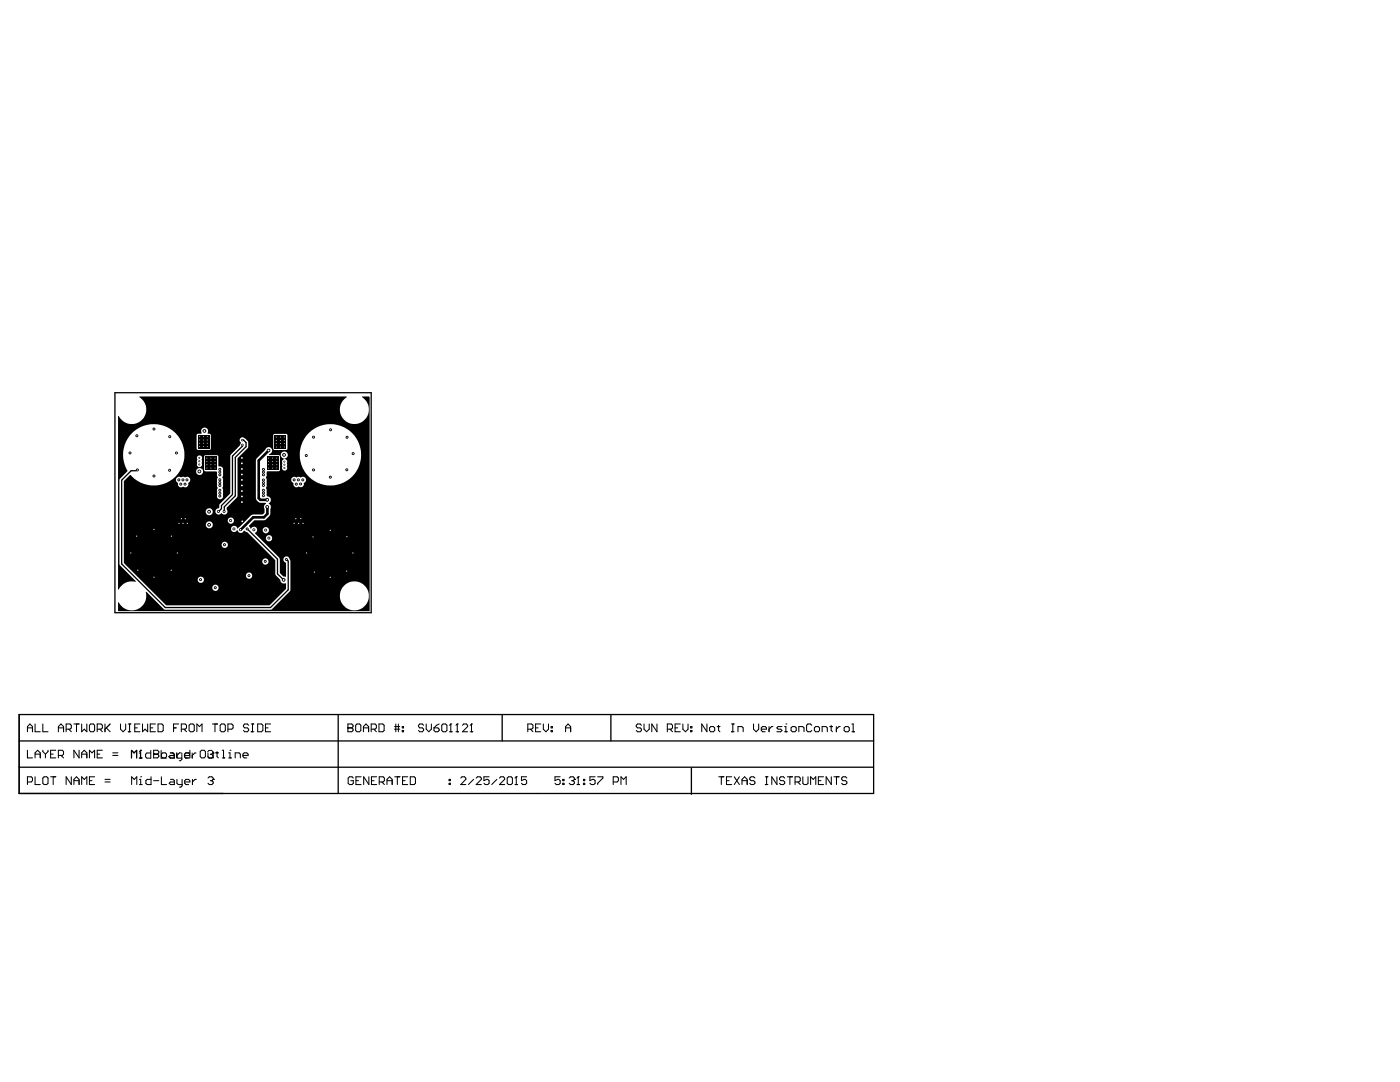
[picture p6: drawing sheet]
<svg xmlns="http://www.w3.org/2000/svg" width="279mm" height="216mm" viewBox="0 0 279 216" stroke-linecap="round" stroke-linejoin="round" font-family="sans-serif">
<path d="M22.9 78.4h51.2v43.9h-51.2zM27.2 93.9h-1l-1.9 1.9v16.7l8.7 8.7h21l3.5-3.5v-5.7l-.3-.4M48.4 88.8v.2l-2 2v7.7l-2.2 2.2v.6l-.6 .6M48.4 87.8h.2l.5 .5v.8l-2.1 2.2v7.6l-2.2 2.2v1M49.4 105.6l6 6v2.9l1.2 1.2M3.8 142.6h170.6v15.7h-170.6zM3.8 153.1h170.5M3.8 147.8h170.6M67.5 142.6v15.7M100.2 142.6v5.2M121.9 142.6v5.2M138 153.3v5.2" fill="none" stroke="#000" stroke-width=".26"/>
<g fill="none" stroke="#000" stroke-width=".21">
<path d="M5.5 145.2h1M5.5 146v-1l.5-.5 .5 .5v1M5.5 149.7v1.5h1M5.5 156h.7l.3-.2v-.5l-.3-.3h-.7v1.5M7 144.5v1.5h1M7 151.2v-1l.5-.5 .5 .5v1M7 155v1.5h1M7 150.5h1M8.5 144.5v1.5h1.1M8.5 155.3l.3-.3h.5l.3 .3v1l-.3 .2h-.5l-.3-.2zM8.5 149.7v.3l.6 .5M9.1 150.5v.7"/>
<path d="M9.6 149.7v.3l-.5 .5M10.1 155h1M10.1 150.5h.5M10.6 155v1.5M11.1 149.7h-1v1.5h1M11.6 145.2h1.1M11.6 150.7h.8l.3-.2v-.5l-.3-.3h-.8v1.5M11.6 146v-1l.6-.5 .5 .5v1M12.2 150.7l.5 .5M13.2 145.5h.8l.2-.3v-.5l-.2-.2h-.8v1.5M13.7 145.5l.5 .5M14.2 155v1.5l-1-1.5v1.5"/>
<path d="M14.7 144.5h1.1M14.7 156.5v-1l.6-.5 .5 .5v1M14.7 155.8h1.1M15.3 144.5v1.5M15.8 149.7v1.5l-1.1-1.5v1.5M16.3 144.5v1.5l.5-.5 .5 .5v-1.5M16.3 151.2v-1l.5-.5 .5 .5v1M16.3 156.5v-1.5l.5 .5 .5-.5v1.5M16.3 150.5h1M17.8 144.7l.3-.2h.5l.3 .2v1.1l-.3 .2h-.5l-.3-.2zM17.8 155.8h.6M17.8 151.2v-1.5l.6 .5 .5-.5v1.5"/>
<path d="M18.9 155h-1.1v1.5h1.1M19.4 145.5h.8l.2-.3v-.5l-.2-.2h-.8v1.5M19.4 150.5h.5M19.9 145.5l.5 .5M20.4 149.7h-1v1.5h1M20.9 156h1.1M20.9 155.5h1.1M20.9 144.5v1.5M21.2 145.2l.8 .8M22 144.5l-1.1 1M22.5 150.7h1M22.5 150.2h1"/>
<path d="M24 144.5v1l.6 .5 .5-.5v-1M25.6 146h.5M25.6 144.5h.5M25.9 144.5v1.5M26.3 151.2v-1.5l.5 .5 .5-.5v1.5M26.3 156.5v-1.5l.5 .5 .5-.5v1.5M26.9 145.2h.5M27.8 156.5h.5M27.8 155.5h.3v1M27.8 151.2h.5M27.9 144.5h-1v1.5h1M28.1 155h.1"/>
<path d="M28.1 149.7h.1M28.1 149.7v1.5M28.1 149.7l-.3 .3M28.4 144.5v1.5l.6-.5 .5 .5v-1.5M30 145.2h.5M30.1 155v1.5h-.7l-.3-.2v-.5l.3-.3h.7M30.7 150.5h.1M30.7 155.8h1M30.7 149.7h.7l.3 .3v.2l-.3 .3 .3 .2v.3l-.3 .2h-.7zM30.7 150.5h.7M31 144.5h-1v1.5h1M31.5 144.5h.8l.3 .2v1.1l-.3 .2h-.8z"/>
<path d="M32.2 155v1.5h1M32.2 150.5l.3-.3h.5l.2 .3v.5l-.2 .2h-.5l-.3-.2zM34 155.5h.5l.3 .3v.7h-.8l-.2-.2 .2-.3h.8M34 150.2h.5l.3 .3v.7h-.8l-.2-.2 .2-.3h.8M34.6 145.2h.6M35.3 155.5v.8l.3 .2h.7M35.3 150.2v1M35.7 144.5h-1.1v1.5M36.1 150.2h-.3l-.5 .5M36.2 145.5h.8l.2-.3v-.5l-.2-.2h-.8v1.5M36.3 155.5v1.3l-.2 .3h-.3M36.7 145.5l.5 .5"/>
<path d="M36.9 156h1v-.2l-.3-.3h-.5l-.2 .3v.5l.2 .2h.5M37.7 144.7l.3-.2h.5l.3 .2v1.1l-.3 .2h-.5l-.3-.2zM37.9 149.7v1.5h-.8l-.2-.2v-.5l.2-.3h.8M38.4 155.5v1M39.2 155.5h-.3l-.5 .5M39.3 146v-1.5l.5 .5 .5-.5v1.5M40 150l.2-.3h.5l.3 .3v1l-.3 .2h-.5l-.2-.2zM41.5 155.3l.3-.3h.5l.2 .3v.2M41.5 150.2v.8l.3 .2h.7v-1M42 155.8h.3M42.3 155.8l.2 .2v.3l-.2 .2h-.5l-.3-.2M42.4 144.5h1"/>
<path d="M42.5 155.5h.1M42.5 155.5l-.2 .3M42.9 144.5v1.5M43.1 150.2h.5M43.3 150v1l.3 .2M43.9 144.7l.3-.2h.5l.3 .2v1.1l-.3 .2h-.5l-.3-.2zM44.3 151.2h.6M44.3 149.7h.3v1.5M45.5 145.5h.8l.2-.3v-.5l-.2-.2h-.8v1.5M45.6 151.2h.6M45.6 150.2h.3v1M45.9 149.7h.1"/>
<path d="M46.9 151.2v-1h.8l.3 .3v.7M48.5 150.7h1v-.2l-.2-.3h-.6l-.2 .3v.5l.2 .2h.6M49.6 144.7l-.2-.2h-.6l-.2 .2v.3l.2 .2h.6l.2 .3v.3l-.2 .2h-.6l-.2-.2M50.1 146h.6M50.1 144.5h.6M50.4 144.5v1.5M51.4 144.5h.8l.3 .2v1.1l-.3 .2h-.8zM53 145.2h.5M54 144.5h-1v1.5h1M69.4 145.2h.1M69.4 144.5h.8l.3 .2v.3l-.3 .2 .3 .3v.3l-.3 .2h-.8zM69.4 145.2h.8"/>
<path d="M70.5 155.3l-.2-.3h-.6l-.2 .3v1l.2 .2h.6l.2-.2v-.5h-.5M71 144.7l.2-.2h.6l.2 .2v1.1l-.2 .2h-.6l-.2-.2zM71 155.8h.5M72.1 155h-1.1v1.5h1.1M72.5 145.2h1.1M72.5 146v-1l.5-.5 .6 .5v1M73.6 155v1.5l-1-1.5v1.5M74.1 145.5h.8l.2-.3v-.5l-.2-.2h-.8v1.5M74.1 155.8h.5M74.6 145.5l.5 .5M75.2 155h-1.1v1.5h1.1M75.6 144.5h.8l.3 .2v1.1l-.3 .2h-.8z"/>
<path d="M75.7 156h.8l.2-.2v-.5l-.2-.3h-.8v1.5M76.2 156l.5 .5M77.2 155.8h1.1M77.2 156.5v-1l.5-.5 .6 .5v1M78.7 145h1.1M78.7 145.5h1.1M78.8 155h1M79 144.5v1.5M79.3 155v1.5M79.5 144.5v1.5M80.3 145.8h.2v.2h-.2zM80.3 145h.2v.2h-.2z"/>
<path d="M80.3 155.8h.5M81.4 155h-1.1v1.5h1.1M81.9 155h.8l.2 .3v1l-.2 .2h-.8zM84.5 144.7l-.2-.2h-.5l-.3 .2v.3l.3 .2h.5l.2 .3v.3l-.2 .2h-.5l-.3-.2M85.1 144.5v1l.5 .5 .5-.5v-1M86.6 145.2h.8l.2 .3v.3l-.2 .2h-.5l-.3-.2zM87.6 144.5l-.5 .2-.5 .5M88.2 144.7l.2-.2h.5l.3 .2v1.1l-.3 .2h-.5l-.2-.2zM89.6 156.3h.3v.2h-.3zM89.6 155.5h.3v.3h-.3zM89.7 146h.5M90 144.5h.1"/>
<path d="M90 144.5v1.5M90 144.5l-.3 .2M91 146h.5M91.3 144.5h.1M91.3 144.5v1.5M91.3 144.5l-.3 .2M92 155.3l.2-.3h.5l.3 .3v.2l-1 1h1M92.3 144.7l.2-.2h.6l.2 .2v.3l-1 1h1M93.8 146h.6M94.1 144.5h.1M94.1 144.5v1.5M94.1 144.5l-.3 .2"/>
<path d="M94.5 155.5l-1 1M95 155.3l.3-.3h.5l.3 .3v.2l-1.1 1h1.1M97.6 155h-1v.8l.8-.3 .2 .3v.5l-.2 .2h-.6l-.2-.2M99.2 155.5l-1.1 1M99.7 155.3l.2-.3h.6l.2 .3v.2l-1 1h1M101.2 155.3l.3-.3h.5l.3 .3v1l-.3 .2h-.5l-.3-.2zM102.8 156.5h.5M103 155h.1M103 155v1.5M103 155l-.2 .3M105.1 155h-1v.8l.7-.3 .3 .3v.5l-.3 .2h-.5l-.2-.2M105.3 145.5h.8l.3-.3v-.5l-.3-.2h-.8v1.5"/>
<path d="M105.9 145.5l.5 .5M106.9 145.2h.5M107.9 144.5h-1v1.5h1M108.4 144.5v1l.6 .5 .5-.5v-1M110 145.8h.2v.2h-.2zM110 145h.2v.2h-.2zM111.8 155h-1v.8l.7-.3 .3 .3v.5l-.3 .2h-.5l-.2-.2M112.3 156.3h.3v.2h-.3zM112.3 155.5h.3v.3h-.3zM112.9 146v-1l.5-.5 .5 .5v1M112.9 145.2h1M113.6 155.3l.3-.3h.5l.2 .3v.2"/>
<path d="M114.1 155.8h.3M114.4 155.8l.2 .2v.3l-.2 .2h-.5l-.3-.2M114.6 155.5h.1M114.6 155.5l-.2 .3M115.1 156.5h.6M115.4 155h.1M115.4 155v1.5M115.4 155l-.3 .3M116.4 156.3h.3v.2h-.3zM116.4 155.5h.3v.3h-.3zM118.8 155h-1.1v.8l.5-.3h.3l.3 .3v.5l-.3 .2h-.5l-.3-.2M119.3 155h1v.3l-1 1v.2"/>
<path d="M122.4 156h.8l.2-.2v-.5l-.2-.3h-.8v1.5M123.9 156.5v-1.5l.5 .5 .6-.5v1.5M128 144.7l-.2-.2h-.6l-.2 .2v.3l.2 .2h.6l.2 .3v.3l-.2 .2h-.6l-.2-.2M128.5 144.5v1l.5 .5 .6-.5v-1M131.1 144.5v1.5l-1-1.5v1.5M133.2 145.5h.8l.2-.3v-.5l-.2-.2h-.8v1.5M133.7 145.5l.5 .5M134.7 145.2h.5M135.8 144.5h-1.1v1.5h1.1M136.3 144.5v1l.5 .5 .5-.5v-1M137.8 145.8h.3v.2h-.3zM137.8 145h.3v.2h-.3z"/>
<path d="M141.1 144.5v1.5l-1.1-1.5v1.5M141.6 145.2l.3-.2h.5l.2 .2v.6l-.2 .2h-.5l-.3-.2zM143.1 145h.6M143.4 144.7v1.1l.3 .2M143.4 155h1.1M144 155v1.5M145 155.8h.5M146 146h.5M146 144.5h.5M146 155h-1v1.5h1M146.2 144.5v1.5M146.5 155l1.1 1.5"/>
<path d="M147.3 146v-1h.8l.2 .2v.8M147.6 155l-1.1 1.5M148.1 155.8h1M148.1 156.5v-1l.5-.5 .5 .5v1M150.4 144.5v1l.5 .5 .5-.5v-1M150.7 155.3l-.3-.3h-.5l-.3 .3v.2l.3 .3h.5l.3 .2v.3l-.3 .2h-.5l-.3-.2M151.9 145.5h1.1v-.3l-.3-.2h-.5l-.3 .2v.6l.3 .2h.5M152.7 155h.5M152.7 156.5h.5M153 155v1.5M153.5 145v1M154.3 145h-.3l-.5 .5"/>
<path d="M155.1 155v1.5l-1.1-1.5v1.5M156.1 145h-.8l-.3 .2 .3 .3h.5l.3 .3-.3 .2h-.8M156.6 146h.5M156.6 145h.2v1M156.6 155.3l-.3-.3h-.5l-.2 .3v.2l.2 .3h.5l.3 .2v.3l-.3 .2h-.5l-.2-.2M156.8 144.5h.1M157.1 155h1.1M157.6 155v1.5M157.9 145.2l.2-.2h.5l.3 .2v.6l-.3 .2h-.5l-.2-.2zM158.7 156h.7l.3-.2v-.5l-.3-.3h-.7v1.5M159.2 156l.5 .5M159.4 146v-1h.8l.3 .2v.8"/>
<path d="M160.2 155v1.3l.3 .2h.5l.3-.2v-1.3M161.8 156.5v-1.5l.5 .5 .5-.5v1.5M162 144.7l-.3-.2h-.5l-.2 .2v1.1l.2 .2h.5l.3-.2M162.5 145.2l.3-.2h.5l.3 .2v.6l-.3 .2h-.5l-.3-.2zM163.3 155.8h.5M164.1 146v-1h.7l.3 .2v.8M164.4 155h-1.1v1.5h1.1M165.6 145h.5M165.9 144.7v1.1l.2 .2M165.9 155v1.5l-1-1.5v1.5M166.4 155h1.1M166.9 145v1"/>
<path d="M166.9 155v1.5M167.7 145h-.3l-.5 .5M168.5 145.2l.2-.2h.5l.3 .2v.6l-.3 .2h-.5l-.2-.2zM169 155.3l-.3-.3h-.5l-.2 .3v.2l.2 .3h.5l.3 .2v.3l-.3 .2h-.5l-.2-.2M170 146h.5M170 144.5h.3v1.5"/>
</g>
<g fill="#000">
<path d="M39.5 86.9h2.3v2.6h-2.3zM41 91.1h2.3v2.7h-2.3zM53.3 91.1h2.3v2.6h-2.3zM54.8 86.9h2.3v2.6h-2.3z"/>
<path d="M23.6 83h.1a2.9 2.9 0 0 0 4.6 .8 2.9 2.9 0 0 0-.5-4.6v-.1h41.4v.1l-.2 .2a2.9 2.9 0 0 0-.4 4.3 2.9 2.9 0 0 0 4.4-.2 2.9 2.9 0 0 0-.8-4.3l.1-.1h1.3l.2 .1v42.7h-50.2v-1.7h.1a2.89 2.89 0 0 0 3.6 1.4 2.89 2.89 0 0 0 1.8-3.4l.1-.1 3.5 3.4 .3 .2 21.2-.1 3.7-3.7 .1-5.9-.2-.4a.63 .63 0 0 0-.6-.6 .63 .63 0 0 0-.6 .6 .63 .63 0 0 0 .5 .7v2.7l-.1 .1-.5-.1-.7-.7v-2.7l-.1-.3-4.8-4.9v-.1a.64 .64 0 0 0 .2-1 .64 .64 0 0 0-1 .2l-.4-.6 1.1-1.1h2.1a1.88 1.88 0 0 0 1.1-2.3v-.7l-.4-.4a.75 .75 0 0 0 .4-.9 .75 .75 0 0 0-.8-.5v-1.2l-.1-.4 .1-.5v-1.1l-.1-.5 .1-.3v-.8l.1-.2h2.3h.2l.1-.3-.1-2.8-2.1-.1v-.1a.71 .71 0 0 0 .5-1.2 .71 .71 0 0 0-1.2 .2l-1.8 1.8-.1 .4v7.5l.1 .4 .6 .5 1.3 .1a.95 .95 0 0 0-.3 1.1v.8l-.4 .4h-1.9l-.4 .1-2.8 2.6a.63 .63 0 0 0-.9-.3 .63 .63 0 0 0 0 1 .63 .63 0 0 0 .9-.3 .7 .7 0 0 0 .7 .6 .7 .7 0 0 0 .7-.5l.7 .3 5.5 5.6 .1 2.9 .9 1a.8 .8 0 0 0 1.2 .7v1.1l-3.3 3.3h-20.6l-8.5-8.5v-16.3l1.3-1.2a6.2 6.2 0 0 0 8.9 .5 6.2 6.2 0 0 0-.1-9 6.2 6.2 0 0 0-8.9 .6 6.1 6.1 0 0 0-.4 7.1l-1.5 1.5-.2 .3v16.7l.2 .3 3.1 3.2-.1 .1a2.88 2.88 0 0 0-3.3 1.5h-.1zM40.3 85.5l-.1 .3v.7h-.7l-.2 .2v3h2.7l.1-2.9-.1-.2-.6-.2a.7 .7 0 0 0-.1-.9 .7 .7 0 0 0-1 0zM54.6 86.7v3h2.7v-3zM39.4 91l-.1 .4 .1 1a.52 .52 0 0 0 .1 .7 .52 .52 0 0 0 .7 0 .52 .52 0 0 0 0-.7l.1-.4-.1-.3a.52 .52 0 0 0 0-.7 .52 .52 0 0 0-.8 0zM56.2 90.3a.79 .79 0 0 0 .5 1.3 .56 .56 0 0 0-.3 .8l-.1 .3 .1 .4a.53 .53 0 0 0 0 .7 .53 .53 0 0 0 .8 0 .53 .53 0 0 0 0-.7l.1-.4-.1-.3a.71 .71 0 0 0-.4-.9 .7 .7 0 0 0 .6-1 .7 .7 0 0 0-1.2-.2zM39.1 94.1a.71 .71 0 0 0 1.4 0 .71 .71 0 0 0-1.4 0zM35.3 95.3a.66 .66 0 0 0 .2 1.1 .63 .63 0 0 0 .3 .7 .63 .63 0 0 0 .7 0 .62 .62 0 0 0 .8 0 .62 .62 0 0 0 .3-.7 .65 .65 0 0 0 .3-.9 .65 .65 0 0 0-1-.2 .59 .59 0 0 0-.8 0 .6 .6 0 0 0-.8 0zM58.3 95.3a.62 .62 0 0 0 .2 1l.1 .2a.61 .61 0 0 0 .3 .7 .61 .61 0 0 0 .7-.1 .69 .69 0 0 0 .8 0 .69 .69 0 0 0 .3-.8 .63 .63 0 0 0 .3-.9 .63 .63 0 0 0-1-.1 .62 .62 0 0 0-.8 0 .57 .57 0 0 0-.9 0zM59.8 90.8a6.1 6.1 0 0 0 12.3 0 6.1 6.1 0 0 0-12.3 0zM40.8 90.9v3.1l2.4 .1 .1 .1v.8l.2 .2-.2 .5v1.2l.1 .5-.1 .4v.9a.67 .67 0 0 0 .6 .9 .67 .67 0 0 0 .6-.9v-.9l-.1-.4 .1-.5v-1.2l-.2-.5 .2-.2v-.8a.87 .87 0 0 0-.8-1.1l-.1-.1-.1-2.1zM48 87.4a.54 .54 0 0 0 .1 .9l-.2 .5-1.9 2v7.7l-2.1 2-.3 .9a.63 .63 0 0 0-.5 .9 .63 .63 0 0 0 1 .1 .7 .7 0 0 0 .8 .3 .7 .7 0 0 0 .5-.6l-.2-.8 2.2-2.2v-7.6l2-2.1 .1-.3v-1l-.7-.7a.53 .53 0 0 0-.8 0zM41.1 102.1a.7 .7 0 0 0 1.4 0 .7 .7 0 0 0-1.4 0zM45.4 103.9a.65 .65 0 0 0 1.3 0 .65 .65 0 0 0-1.3 0zM41.1 104.7a.7 .7 0 0 0 1.4 0 .7 .7 0 0 0-1.4 0zM52.4 105.8a.65 .65 0 0 0 1.3 0 .65 .65 0 0 0-1.3 0zM53.1 107.4a.63 .63 0 0 0 1.2 0 .63 .63 0 0 0-1.2 0zM44.2 108.7a.65 .65 0 0 0 1.3 0 .65 .65 0 0 0-1.3 0zM52.3 112a.65 .65 0 0 0 1.3 0 .65 .65 0 0 0-1.3 0zM49.1 114.9a.63 .63 0 0 0 1.2 0 .63 .63 0 0 0-1.2 0zM39.4 115.7a.65 .65 0 0 0 1.3 0 .65 .65 0 0 0-1.3 0zM42.4 117.3a.63 .63 0 0 0 1.2 0 .63 .63 0 0 0-1.2 0zM67.8 118.9a2.9 2.9 0 0 0 5.8 0 2.9 2.9 0 0 0-5.8 0z"/>
<circle cx="40.6" cy="87.1" r=".19"/>
</g>
<path d="M53.6 89.9l-2 2v7.5l.4 .3h1.4M53.4 101.3v1.2l-.7 .7h-2.2l-2.5 2.5" fill="none" stroke="#000" stroke-width=".52"/>
<g fill="none" stroke="#000" stroke-width=".2">
<path d="M26.2 151.3v-1.6l.5 .5 .6-.5v1.6M27.8 151.3h.5M27.8 150.2h.2v1.1M28 149.7h.1M30.1 149.7v1.6h-.8l-.2-.3v-.5l.2-.3h.8M30.6 150.5h1M32.2 149.7v1.6h1M34 150.2h.5l.2 .3v.8h-.7l-.3-.3 .3-.2h.7M35.3 150.2v.8l.2 .3h.8M36.3 150.2v1.3l-.3 .3h-.2M36.8 150.8h1v-.3l-.2-.3h-.5l-.3 .3v.5l.3 .3h.5M38.4 150.2v1.1"/>
<path d="M39.1 150.2h-.2l-.5 .6M41.5 150l.2-.3h.5l.3 .3v.2M42 150.5h.2M42.2 150.5l.3 .3v.2l-.3 .3h-.5l-.2-.3M42.5 150.2h.1M42.5 150.2l-.3 .3"/>
</g>
<circle cx="40.6" cy="87.1" r=".09" fill="#fff"/>
<circle cx="40.6" cy="87.8" r=".19" fill="#000"/>
<circle cx="40.6" cy="87.8" r=".09" fill="#fff"/>
<circle cx="40.6" cy="88.4" r=".19" fill="#000"/>
<circle cx="40.6" cy="88.4" r=".09" fill="#fff"/>
<circle cx="40.6" cy="89.1" r=".19" fill="#000"/>
<circle cx="40.6" cy="89.1" r=".09" fill="#fff"/>
<circle cx="41.4" cy="89.1" r=".19" fill="#000"/>
<circle cx="41.4" cy="89.1" r=".09" fill="#fff"/>
<circle cx="41.4" cy="88.4" r=".19" fill="#000"/>
<circle cx="41.4" cy="88.4" r=".09" fill="#fff"/>
<circle cx="41.4" cy="87.8" r=".19" fill="#000"/>
<circle cx="41.4" cy="87.8" r=".09" fill="#fff"/>
<circle cx="41.4" cy="87.1" r=".19" fill="#000"/>
<circle cx="41.4" cy="87.1" r=".09" fill="#fff"/>
<circle cx="39.8" cy="87.1" r=".19" fill="#000"/>
<circle cx="39.8" cy="87.1" r=".09" fill="#fff"/>
<circle cx="39.8" cy="88.4" r=".19" fill="#000"/>
<circle cx="39.8" cy="88.4" r=".09" fill="#fff"/>
<circle cx="39.8" cy="87.8" r=".19" fill="#000"/>
<circle cx="39.8" cy="87.8" r=".09" fill="#fff"/>
<circle cx="39.8" cy="89.1" r=".19" fill="#000"/>
<circle cx="39.8" cy="89.1" r=".09" fill="#fff"/>
<circle cx="39.8" cy="91.4" r=".19" fill="#000"/>
<circle cx="39.8" cy="91.4" r=".09" fill="#fff"/>
<circle cx="39.8" cy="92" r=".19" fill="#000"/>
<circle cx="39.8" cy="92" r=".09" fill="#fff"/>
<circle cx="39.8" cy="92.7" r=".19" fill="#000"/>
<circle cx="39.8" cy="92.7" r=".09" fill="#fff"/>
<circle cx="41.3" cy="92.1" r=".19" fill="#000"/>
<circle cx="41.3" cy="92.1" r=".09" fill="#fff"/>
<circle cx="42.1" cy="91.4" r=".19" fill="#000"/>
<circle cx="42.1" cy="91.4" r=".09" fill="#fff"/>
<circle cx="42.1" cy="92.1" r=".19" fill="#000"/>
<circle cx="42.1" cy="92.1" r=".09" fill="#fff"/>
<circle cx="42.1" cy="92.7" r=".19" fill="#000"/>
<circle cx="42.1" cy="92.7" r=".09" fill="#fff"/>
<circle cx="56.8" cy="92.1" r=".19" fill="#000"/>
<circle cx="56.8" cy="92.1" r=".09" fill="#fff"/>
<circle cx="56.8" cy="92.7" r=".19" fill="#000"/>
<circle cx="56.8" cy="92.7" r=".09" fill="#fff"/>
<circle cx="56.8" cy="93.4" r=".19" fill="#000"/>
<circle cx="56.8" cy="93.4" r=".09" fill="#fff"/>
<circle cx="54.4" cy="91.4" r=".19" fill="#000"/>
<circle cx="54.4" cy="91.4" r=".09" fill="#fff"/>
<circle cx="54.4" cy="92.1" r=".19" fill="#000"/>
<circle cx="54.4" cy="92.1" r=".09" fill="#fff"/>
<circle cx="54.4" cy="92.7" r=".19" fill="#000"/>
<circle cx="54.4" cy="92.7" r=".09" fill="#fff"/>
<circle cx="55.1" cy="88.5" r=".19" fill="#000"/>
<circle cx="55.1" cy="88.5" r=".09" fill="#fff"/>
<circle cx="55.1" cy="89.2" r=".19" fill="#000"/>
<circle cx="55.1" cy="89.2" r=".09" fill="#fff"/>
<circle cx="56" cy="87.2" r=".19" fill="#000"/>
<circle cx="56" cy="87.2" r=".09" fill="#fff"/>
<circle cx="56" cy="87.9" r=".19" fill="#000"/>
<circle cx="56" cy="87.9" r=".09" fill="#fff"/>
<circle cx="56" cy="88.5" r=".19" fill="#000"/>
<circle cx="56" cy="88.5" r=".09" fill="#fff"/>
<circle cx="55.1" cy="87.9" r=".19" fill="#000"/>
<circle cx="55.1" cy="87.9" r=".09" fill="#fff"/>
<circle cx="69.3" cy="87.3" r=".3" fill="#000"/>
<circle cx="69.3" cy="87.3" r=".12" fill="#fff"/>
<circle cx="69.2" cy="93.7" r=".3" fill="#000"/>
<circle cx="69.2" cy="93.7" r=".12" fill="#fff"/>
<circle cx="62.6" cy="93.8" r=".3" fill="#000"/>
<circle cx="62.6" cy="93.8" r=".12" fill="#fff"/>
<circle cx="70.4" cy="110.3" r=".3" fill="#000"/>
<circle cx="70.4" cy="110.3" r=".12" fill="#fff"/>
<circle cx="34.2" cy="113.8" r=".3" fill="#000"/>
<circle cx="34.2" cy="113.8" r=".12" fill="#fff"/>
<circle cx="27.5" cy="113.8" r=".3" fill="#000"/>
<circle cx="27.5" cy="113.8" r=".12" fill="#fff"/>
<circle cx="27.4" cy="93.8" r=".3" fill="#000"/>
<circle cx="27.4" cy="93.8" r=".12" fill="#fff"/>
<circle cx="35.4" cy="110.3" r=".3" fill="#000"/>
<circle cx="35.4" cy="110.3" r=".12" fill="#fff"/>
<circle cx="30.7" cy="85.6" r=".3" fill="#000"/>
<circle cx="30.7" cy="85.6" r=".12" fill="#fff"/>
<circle cx="27.3" cy="86.9" r=".3" fill="#000"/>
<circle cx="27.3" cy="86.9" r=".12" fill="#fff"/>
<circle cx="36.2" cy="103.5" r=".3" fill="#000"/>
<circle cx="36.2" cy="103.5" r=".12" fill="#fff"/>
<circle cx="53.6" cy="92.7" r=".19" fill="#000"/>
<circle cx="53.6" cy="92.7" r=".09" fill="#fff"/>
<circle cx="55.2" cy="93.4" r=".19" fill="#000"/>
<circle cx="55.2" cy="93.4" r=".09" fill="#fff"/>
<circle cx="54.4" cy="93.4" r=".19" fill="#000"/>
<circle cx="54.4" cy="93.4" r=".09" fill="#fff"/>
<circle cx="53.6" cy="93.4" r=".19" fill="#000"/>
<circle cx="53.6" cy="93.4" r=".09" fill="#fff"/>
<circle cx="59" cy="103.5" r=".3" fill="#000"/>
<circle cx="59" cy="103.5" r=".12" fill="#fff"/>
<circle cx="60.5" cy="104.4" r=".3" fill="#000"/>
<circle cx="60.5" cy="104.4" r=".12" fill="#fff"/>
<circle cx="58.7" cy="104.4" r=".3" fill="#000"/>
<circle cx="58.7" cy="104.4" r=".12" fill="#fff"/>
<circle cx="60" cy="96.6" r=".3" fill="#000"/>
<circle cx="60" cy="96.6" r=".12" fill="#fff"/>
<circle cx="59.1" cy="96.6" r=".3" fill="#000"/>
<circle cx="59.1" cy="96.6" r=".12" fill="#fff"/>
<circle cx="62.6" cy="87.2" r=".3" fill="#000"/>
<circle cx="62.6" cy="87.2" r=".12" fill="#fff"/>
<circle cx="34.2" cy="107" r=".3" fill="#000"/>
<circle cx="34.2" cy="107" r=".12" fill="#fff"/>
<circle cx="27.3" cy="107" r=".3" fill="#000"/>
<circle cx="27.3" cy="107" r=".12" fill="#fff"/>
<circle cx="65.9" cy="105.8" r=".3" fill="#000"/>
<circle cx="65.9" cy="105.8" r=".12" fill="#fff"/>
<circle cx="69.2" cy="107.1" r=".3" fill="#000"/>
<circle cx="69.2" cy="107.1" r=".12" fill="#fff"/>
<circle cx="62.5" cy="107.1" r=".3" fill="#000"/>
<circle cx="62.5" cy="107.1" r=".12" fill="#fff"/>
<circle cx="37.3" cy="95.8" r=".3" fill="#000"/>
<circle cx="37.3" cy="95.8" r=".12" fill="#fff"/>
<circle cx="60" cy="103.5" r=".3" fill="#000"/>
<circle cx="60" cy="103.5" r=".12" fill="#fff"/>
<circle cx="30.7" cy="105.6" r=".3" fill="#000"/>
<circle cx="30.7" cy="105.6" r=".12" fill="#fff"/>
<circle cx="61.2" cy="110.3" r=".3" fill="#000"/>
<circle cx="61.2" cy="110.3" r=".12" fill="#fff"/>
<circle cx="69.2" cy="114" r=".3" fill="#000"/>
<circle cx="69.2" cy="114" r=".12" fill="#fff"/>
<circle cx="65.9" cy="115.2" r=".3" fill="#000"/>
<circle cx="65.9" cy="115.2" r=".12" fill="#fff"/>
<circle cx="62.8" cy="114.2" r=".3" fill="#000"/>
<circle cx="62.8" cy="114.2" r=".12" fill="#fff"/>
<circle cx="66" cy="85.8" r=".3" fill="#000"/>
<circle cx="66" cy="85.8" r=".12" fill="#fff"/>
<circle cx="61.1" cy="90.9" r=".3" fill="#000"/>
<circle cx="61.1" cy="90.9" r=".12" fill="#fff"/>
<circle cx="70.5" cy="90.5" r=".3" fill="#000"/>
<circle cx="70.5" cy="90.5" r=".12" fill="#fff"/>
<circle cx="65.9" cy="95.2" r=".3" fill="#000"/>
<circle cx="65.9" cy="95.2" r=".12" fill="#fff"/>
<circle cx="42.9" cy="92.7" r=".19" fill="#000"/>
<circle cx="42.9" cy="92.7" r=".09" fill="#fff"/>
<circle cx="42.9" cy="93.4" r=".19" fill="#000"/>
<circle cx="42.9" cy="93.4" r=".09" fill="#fff"/>
<circle cx="41.3" cy="93.4" r=".19" fill="#000"/>
<circle cx="41.3" cy="93.4" r=".09" fill="#fff"/>
<circle cx="42.9" cy="92.1" r=".19" fill="#000"/>
<circle cx="42.9" cy="92.1" r=".09" fill="#fff"/>
<circle cx="42.1" cy="93.4" r=".19" fill="#000"/>
<circle cx="42.1" cy="93.4" r=".09" fill="#fff"/>
<circle cx="41.3" cy="92.7" r=".19" fill="#000"/>
<circle cx="41.3" cy="92.7" r=".09" fill="#fff"/>
<circle cx="41.3" cy="91.4" r=".19" fill="#000"/>
<circle cx="41.3" cy="91.4" r=".09" fill="#fff"/>
<circle cx="39.8" cy="94.1" r=".37" fill="#000"/>
<circle cx="39.8" cy="94.1" r=".19" fill="#fff"/>
<circle cx="42.9" cy="91.4" r=".19" fill="#000"/>
<circle cx="42.9" cy="91.4" r=".09" fill="#fff"/>
<circle cx="43.9" cy="93.7" r=".3" fill="#000"/>
<circle cx="43.9" cy="93.7" r=".12" fill="#fff"/>
<circle cx="43.9" cy="94.2" r=".3" fill="#000"/>
<circle cx="43.9" cy="94.2" r=".12" fill="#fff"/>
<circle cx="43.9" cy="98.4" r=".3" fill="#000"/>
<circle cx="43.9" cy="98.4" r=".12" fill="#fff"/>
<circle cx="43.9" cy="97.8" r=".3" fill="#000"/>
<circle cx="43.9" cy="97.8" r=".12" fill="#fff"/>
<circle cx="43.9" cy="94.7" r=".3" fill="#000"/>
<circle cx="43.9" cy="94.7" r=".12" fill="#fff"/>
<circle cx="43.9" cy="95.7" r=".3" fill="#000"/>
<circle cx="43.9" cy="95.7" r=".12" fill="#fff"/>
<circle cx="43.9" cy="96.3" r=".3" fill="#000"/>
<circle cx="43.9" cy="96.3" r=".12" fill="#fff"/>
<circle cx="49.3" cy="105.5" r=".3" fill="#000"/>
<circle cx="49.3" cy="105.5" r=".12" fill="#fff"/>
<circle cx="50.7" cy="105.7" r=".3" fill="#000"/>
<circle cx="50.7" cy="105.7" r=".14" fill="#fff"/>
<circle cx="46" cy="103.9" r=".3" fill="#000"/>
<circle cx="46" cy="103.9" r=".14" fill="#fff"/>
<circle cx="48" cy="105.7" r=".3" fill="#000"/>
<circle cx="48" cy="105.7" r=".14" fill="#fff"/>
<circle cx="46.7" cy="105.5" r=".3" fill="#000"/>
<circle cx="46.7" cy="105.5" r=".14" fill="#fff"/>
<circle cx="52.6" cy="94.2" r=".3" fill="#000"/>
<circle cx="52.6" cy="94.2" r=".12" fill="#fff"/>
<circle cx="52.6" cy="93.7" r=".3" fill="#000"/>
<circle cx="52.6" cy="93.7" r=".12" fill="#fff"/>
<circle cx="55.2" cy="91.4" r=".19" fill="#000"/>
<circle cx="55.2" cy="91.4" r=".09" fill="#fff"/>
<circle cx="55.2" cy="92.7" r=".19" fill="#000"/>
<circle cx="55.2" cy="92.7" r=".09" fill="#fff"/>
<circle cx="52.6" cy="94.7" r=".3" fill="#000"/>
<circle cx="52.6" cy="94.7" r=".12" fill="#fff"/>
<circle cx="52.6" cy="98.9" r=".3" fill="#000"/>
<circle cx="52.6" cy="98.9" r=".12" fill="#fff"/>
<circle cx="52.6" cy="96.9" r=".3" fill="#000"/>
<circle cx="52.6" cy="96.9" r=".12" fill="#fff"/>
<circle cx="52.6" cy="96.3" r=".3" fill="#000"/>
<circle cx="52.6" cy="96.3" r=".12" fill="#fff"/>
<circle cx="52.6" cy="97.8" r=".3" fill="#000"/>
<circle cx="52.6" cy="97.8" r=".12" fill="#fff"/>
<circle cx="52.6" cy="95.8" r=".3" fill="#000"/>
<circle cx="52.6" cy="95.8" r=".12" fill="#fff"/>
<circle cx="53.6" cy="92.1" r=".19" fill="#000"/>
<circle cx="53.6" cy="92.1" r=".09" fill="#fff"/>
<circle cx="52.6" cy="98.4" r=".3" fill="#000"/>
<circle cx="52.6" cy="98.4" r=".12" fill="#fff"/>
<circle cx="53.6" cy="91.4" r=".19" fill="#000"/>
<circle cx="53.6" cy="91.4" r=".09" fill="#fff"/>
<circle cx="53.3" cy="99.7" r=".37" fill="#000"/>
<circle cx="53.3" cy="99.7" r=".18" fill="#fff"/>
<circle cx="55.2" cy="92.1" r=".19" fill="#000"/>
<circle cx="55.2" cy="92.1" r=".09" fill="#fff"/>
<circle cx="43" cy="117.3" r=".3" fill="#000"/>
<circle cx="43" cy="117.3" r=".12" fill="#fff"/>
<circle cx="26.1" cy="110.3" r=".3" fill="#000"/>
<circle cx="26.1" cy="110.3" r=".12" fill="#fff"/>
<circle cx="30.7" cy="115.2" r=".3" fill="#000"/>
<circle cx="30.7" cy="115.2" r=".12" fill="#fff"/>
<circle cx="40" cy="115.7" r=".3" fill="#000"/>
<circle cx="40" cy="115.7" r=".12" fill="#fff"/>
<circle cx="25.9" cy="90.4" r=".3" fill="#000"/>
<circle cx="25.9" cy="90.4" r=".12" fill="#fff"/>
<circle cx="33.9" cy="87.1" r=".3" fill="#000"/>
<circle cx="33.9" cy="87.1" r=".12" fill="#fff"/>
<circle cx="35.2" cy="90.4" r=".3" fill="#000"/>
<circle cx="35.2" cy="90.4" r=".12" fill="#fff"/>
<circle cx="33.9" cy="93.8" r=".3" fill="#000"/>
<circle cx="33.9" cy="93.8" r=".12" fill="#fff"/>
<circle cx="30.7" cy="95" r=".3" fill="#000"/>
<circle cx="30.7" cy="95" r=".12" fill="#fff"/>
<circle cx="36.9" cy="96.6" r=".3" fill="#000"/>
<circle cx="36.9" cy="96.6" r=".12" fill="#fff"/>
<circle cx="36.5" cy="95.8" r=".3" fill="#000"/>
<circle cx="36.5" cy="95.8" r=".12" fill="#fff"/>
<circle cx="37" cy="103.5" r=".3" fill="#000"/>
<circle cx="37" cy="103.5" r=".12" fill="#fff"/>
<circle cx="37.4" cy="104.4" r=".3" fill="#000"/>
<circle cx="37.4" cy="104.4" r=".12" fill="#fff"/>
<circle cx="36.5" cy="104.4" r=".3" fill="#000"/>
<circle cx="36.5" cy="104.4" r=".12" fill="#fff"/>
<circle cx="35.7" cy="104.4" r=".3" fill="#000"/>
<circle cx="35.7" cy="104.4" r=".12" fill="#fff"/>
<circle cx="59.6" cy="104.4" r=".3" fill="#000"/>
<circle cx="59.6" cy="104.4" r=".12" fill="#fff"/>
<circle cx="53.3" cy="101.1" r=".37" fill="#000"/>
<circle cx="53.3" cy="101.2" r=".19" fill="#fff"/>
<circle cx="44.7" cy="102.1" r=".3" fill="#000"/>
<circle cx="44.7" cy="102.1" r=".14" fill="#fff"/>
<circle cx="43.9" cy="96.9" r=".3" fill="#000"/>
<circle cx="43.9" cy="96.9" r=".12" fill="#fff"/>
<circle cx="43.9" cy="99" r=".3" fill="#000"/>
<circle cx="43.9" cy="99" r=".12" fill="#fff"/>
<circle cx="52.9" cy="112" r=".3" fill="#000"/>
<circle cx="52.9" cy="112" r=".12" fill="#fff"/>
<circle cx="41.7" cy="102.1" r=".37" fill="#000"/>
<circle cx="41.7" cy="102.1" r=".18" fill="#fff"/>
<circle cx="53.7" cy="107.4" r=".3" fill="#000"/>
<circle cx="53.7" cy="107.4" r=".14" fill="#fff"/>
<circle cx="56.7" cy="90.8" r=".37" fill="#000"/>
<circle cx="56.7" cy="90.8" r=".19" fill="#fff"/>
<circle cx="48.3" cy="100.2" r=".37" fill="#000"/>
<circle cx="48.3" cy="100.2" r=".18" fill="#fff"/>
<circle cx="48.3" cy="94.7" r=".37" fill="#000"/>
<circle cx="48.3" cy="94.7" r=".18" fill="#fff"/>
<circle cx="49.7" cy="114.9" r=".3" fill="#000"/>
<circle cx="49.7" cy="114.9" r=".12" fill="#fff"/>
<circle cx="44.8" cy="108.7" r=".3" fill="#000"/>
<circle cx="44.8" cy="108.7" r=".12" fill="#fff"/>
<circle cx="48.3" cy="99.1" r=".37" fill="#000"/>
<circle cx="48.3" cy="99.1" r=".18" fill="#fff"/>
<circle cx="48.3" cy="98" r=".37" fill="#000"/>
<circle cx="48.3" cy="98" r=".18" fill="#fff"/>
<circle cx="48.3" cy="96.9" r=".37" fill="#000"/>
<circle cx="48.3" cy="96.9" r=".18" fill="#fff"/>
<circle cx="48.3" cy="95.8" r=".37" fill="#000"/>
<circle cx="48.3" cy="95.8" r=".18" fill="#fff"/>
<circle cx="48.3" cy="93.6" r=".37" fill="#000"/>
<circle cx="48.3" cy="93.6" r=".18" fill="#fff"/>
<circle cx="48.3" cy="92.5" r=".37" fill="#000"/>
<circle cx="48.3" cy="92.5" r=".18" fill="#fff"/>
<circle cx="48.3" cy="91.4" r=".37" fill="#000"/>
<circle cx="48.3" cy="91.4" r=".18" fill="#fff"/>
<circle cx="48.4" cy="88.8" r=".25" fill="#000"/>
<circle cx="48.4" cy="88.8" r=".12" fill="#fff"/>
<circle cx="48.4" cy="87.8" r=".25" fill="#000"/>
<circle cx="48.4" cy="87.8" r=".12" fill="#fff"/>
<circle cx="40.8" cy="86" r=".37" fill="#000"/>
<circle cx="40.8" cy="86" r=".18" fill="#fff"/>
<circle cx="41.7" cy="104.7" r=".37" fill="#000"/>
<circle cx="41.7" cy="104.7" r=".18" fill="#fff"/>
<circle cx="53" cy="105.8" r=".3" fill="#000"/>
<circle cx="53" cy="105.8" r=".14" fill="#fff"/>
<circle cx="56" cy="89.2" r=".19" fill="#000"/>
<circle cx="56" cy="89.2" r=".09" fill="#fff"/>
<circle cx="56.7" cy="89.2" r=".19" fill="#000"/>
<path d="M56.7 89.1l.1 .2z" fill="#fff"/>
<circle cx="56.7" cy="88.5" r=".19" fill="#000"/>
<path d="M56.7 88.5l.1 .1z" fill="#fff"/>
<circle cx="56.7" cy="87.9" r=".19" fill="#000"/>
<path d="M56.7 87.8l.1 .1z" fill="#fff"/>
<circle cx="56.7" cy="87.2" r=".19" fill="#000"/>
<circle cx="56.7" cy="87.2" r=".09" fill="#fff"/>
<circle cx="55.1" cy="87.2" r=".19" fill="#000"/>
<circle cx="55.1" cy="87.2" r=".09" fill="#fff"/>
<circle cx="43.6" cy="102.1" r=".3" fill="#000"/>
<circle cx="43.6" cy="102.1" r=".14" fill="#fff"/>
<circle cx="53.6" cy="89.9" r=".36" fill="#000"/>
<circle cx="53.6" cy="89.9" r=".19" fill="#fff"/>
<circle cx="35.7" cy="95.8" r=".3" fill="#000"/>
<circle cx="35.7" cy="95.8" r=".12" fill="#fff"/>
<circle cx="36.1" cy="96.6" r=".3" fill="#000"/>
<circle cx="36.1" cy="96.6" r=".12" fill="#fff"/>
<circle cx="58.7" cy="95.8" r=".3" fill="#000"/>
<circle cx="58.7" cy="95.8" r=".12" fill="#fff"/>
<circle cx="59.6" cy="95.8" r=".3" fill="#000"/>
<circle cx="59.6" cy="95.8" r=".12" fill="#fff"/>
<circle cx="60.4" cy="95.8" r=".3" fill="#000"/>
<circle cx="60.4" cy="95.8" r=".12" fill="#fff"/>
<circle cx="56.6" cy="115.7" r=".37" fill="#000"/>
<circle cx="56.6" cy="115.7" r=".18" fill="#fff"/>
<circle cx="57.1" cy="111.6" r=".3" fill="#000"/>
<circle cx="57.1" cy="111.6" r=".12" fill="#fff"/>
<circle cx="48.4" cy="104" r=".36" fill="#000"/>
<circle cx="48.4" cy="104" r=".18" fill="#fff"/>
</svg>
